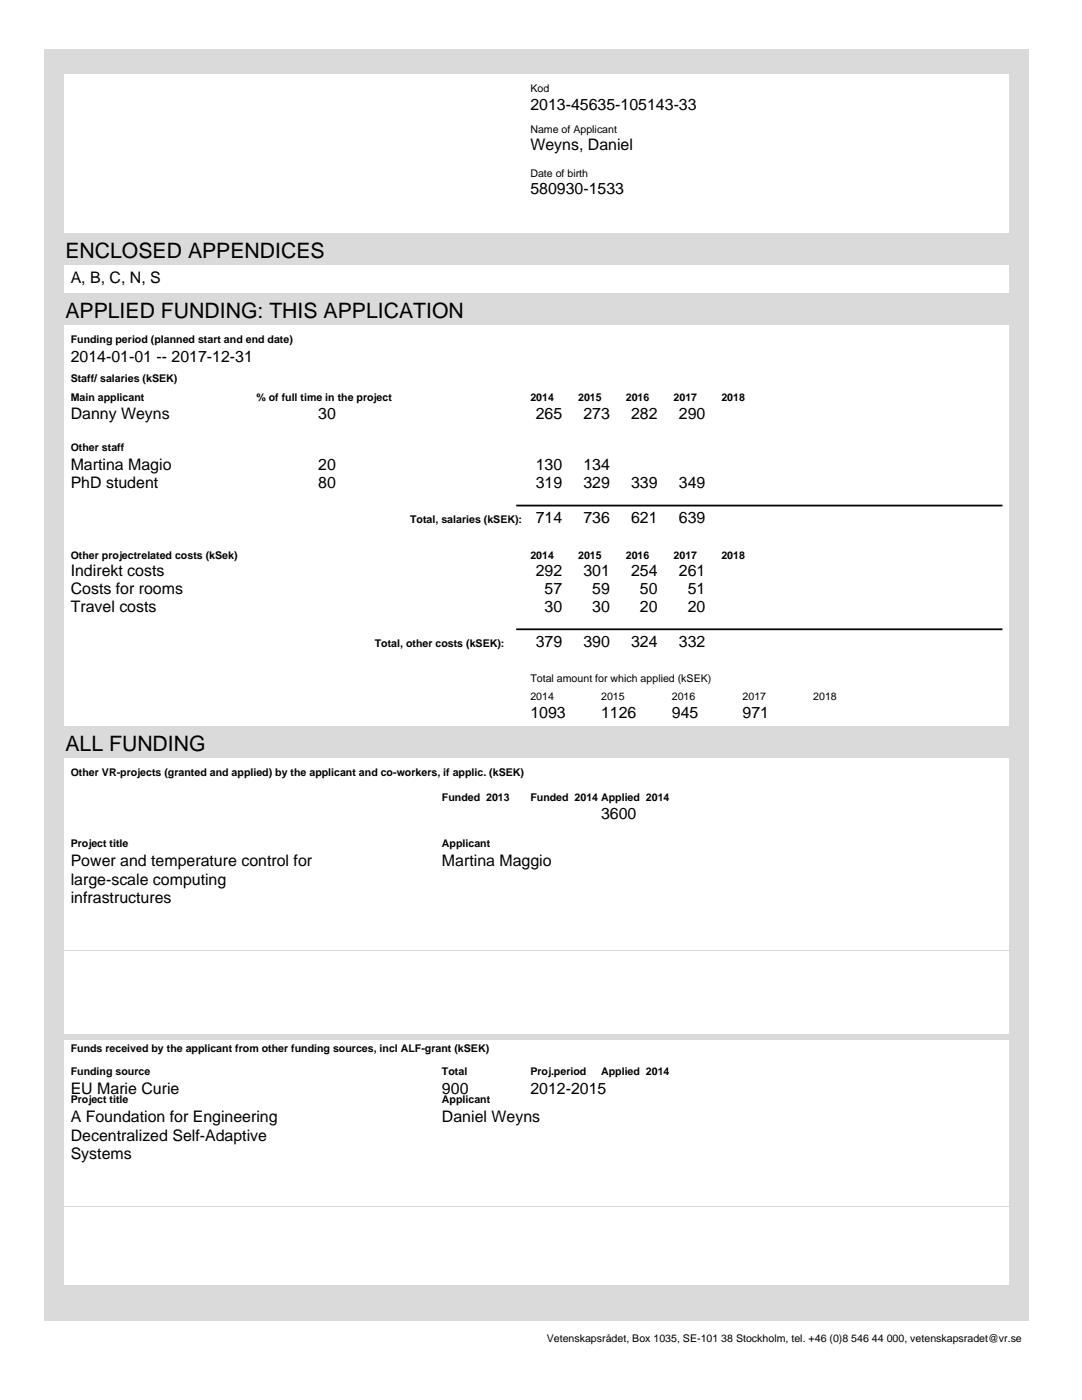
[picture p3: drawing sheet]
<svg xmlns="http://www.w3.org/2000/svg" width="216mm" height="279mm" viewBox="0 0 216 279" stroke-linecap="round" stroke-linejoin="round" font-family="sans-serif">
<defs><g id="words">
<g font-size="4.2">
<text x="13.1" y="51.5">ENCLOSED APPENDICES</text>
<text x="13.1" y="63.5">APPLIED FUNDING: THIS APPLICATION</text>
<text x="13.1" y="149.9">ALL FUNDING</text>
</g>
<g font-size="3.2">
<text x="105.8" y="21.9">2013-45635-105143-33</text>
<text x="105.8" y="30">Weyns, Daniel</text>
<text x="105.8" y="38.8">580930-1533</text>
<text x="14.1" y="56.4">A, B, C, N, S</text>
<text x="14.1" y="72.3">2014-01-01 -- 2017-12-31</text>
<text x="14.1" y="83.6">Danny Weyns</text>
<text x="63.5" y="83.6">30</text>
<text x="106.9" y="83.6">265</text>
<text x="116.4" y="83.6">273</text>
<text x="125.9" y="83.6">282</text>
<text x="135.5" y="83.6">290</text>
<text x="14.1" y="93.8">Martina Magio</text>
<text x="63.5" y="93.8">20</text>
<text x="106.9" y="93.8">130</text>
<text x="116.4" y="93.8">134</text>
<text x="14.1" y="97.4">PhD student</text>
<text x="63.5" y="97.4">80</text>
<text x="106.9" y="97.4">319</text>
<text x="116.4" y="97.4">329</text>
<text x="125.9" y="97.4">339</text>
<text x="135.5" y="97.4">349</text>
<text x="106.9" y="104.4">714</text>
<text x="116.4" y="104.4">736</text>
<text x="125.9" y="104.4">621</text>
<text x="135.5" y="104.4">639</text>
<text x="14.1" y="115">Indirekt costs</text>
<text x="14.1" y="118.5">Costs for rooms</text>
<text x="106.9" y="115">292</text>
<text x="108.7" y="118.5">57</text>
<text x="116.4" y="115">301</text>
<text x="118.2" y="118.5">59</text>
<text x="125.9" y="115">254</text>
<text x="127.7" y="118.5">50</text>
<text x="135.5" y="115">261</text>
<text x="137.2" y="118.5">51</text>
<text x="14.1" y="122.1">Travel costs</text>
<text x="108.7" y="122.1">30</text>
<text x="118.2" y="122.1">30</text>
<text x="127.7" y="122.1">20</text>
<text x="137.2" y="122.1">20</text>
<text x="106.9" y="129.1">379</text>
<text x="116.4" y="129.1">390</text>
<text x="125.9" y="129.1">324</text>
<text x="135.5" y="129.1">332</text>
<text x="105.8" y="143.2">1093</text>
<text x="119.9" y="143.2">1126</text>
<text x="134.1" y="143.2">945</text>
<text x="148.2" y="143.2">971</text>
<text x="119.9" y="163.4">3600</text>
<text x="14.1" y="172.9">Power and temperature control for</text>
<text x="88.2" y="172.9">Martina Maggio</text>
<text x="14.1" y="176.6">large-scale computing</text>
<text x="14.1" y="180.3">infrastructures</text>
<text x="14.1" y="218.3">EU Marie Curie</text>
<text x="88.2" y="218.3">900</text>
<text x="105.8" y="218.3">2012-2015</text>
<text x="14.1" y="224">A Foundation for Engineering</text>
<text x="14.1" y="227.6">Decentralized Self-Adaptive</text>
<text x="88.2" y="224">Daniel Weyns</text>
<text x="14.1" y="231.3">Systems</text>
</g>
<g font-size="2.1">
<text x="105.8" y="18.3">Kod</text>
<text x="105.8" y="26.5">Name of Applicant</text>
<text x="105.8" y="35.3">Date of birth</text>
<text x="14.1" y="68.4">Funding period (planned start and end date)</text>
<text x="14.1" y="76.2">Staff/ salaries (kSEK)</text>
<text x="14.1" y="80.1">Main applicant</text>
<text x="51.2" y="80.1">% of full time in the project</text>
<text x="105.8" y="80.1">2014</text>
<text x="115.4" y="80.1">2015</text>
<text x="124.9" y="80.1">2016</text>
<text x="134.4" y="80.1">2017</text>
<text x="143.9" y="80.1">2018</text>
<text x="14.1" y="90">Other staff</text>
<text x="81.8" y="104.4">Total, salaries (kSEK):</text>
<text x="14.1" y="111.5">Other projectrelated costs (kSek)</text>
<text x="105.8" y="111.5">2014</text>
<text x="115.4" y="111.5">2015</text>
<text x="124.9" y="111.5">2016</text>
<text x="134.4" y="111.5">2017</text>
<text x="143.9" y="111.5">2018</text>
<text x="74.8" y="129.1">Total, other costs (kSEK):</text>
<text x="105.8" y="136.2">Total amount for which applied (kSEK)</text>
<text x="105.8" y="139.7">2014</text>
<text x="119.9" y="139.7">2015</text>
<text x="134.1" y="139.7">2016</text>
<text x="148.2" y="139.7">2017</text>
<text x="162.3" y="139.7">2018</text>
<text x="14.1" y="154.9">Other VR-projects (granted and applied) by the applicant and co-workers, if applic. (kSEK)</text>
<text x="88.2" y="159.9">Funded 2013</text>
<text x="105.8" y="159.9">Funded 2014 Applied 2014</text>
<text x="14.1" y="169">Project title</text>
<text x="88.2" y="169">Applicant</text>
<text x="14.1" y="210">Funds received by the applicant from other funding sources, incl ALF-grant (kSEK)</text>
<text x="14.1" y="214.4">Funding source</text>
<text x="88.2" y="214.4">Total</text>
<text x="105.8" y="214.4">Proj.period</text>
<text x="119.9" y="214.4">Applied 2014</text>
<text x="14.1" y="220.1">Project title</text>
<text x="88.2" y="220.1">Applicant</text>
<text x="109.1" y="267.8">Vetenskapsrådet, Box 1035, SE-101 38 Stockholm, tel. +46 (0)8 546 44 000, vetenskapsradet@vr.se</text>
</g>
</g></defs>
<g fill="#dadada">
<path d="M8.8 9.9h196.5v4.9h-196.5z"/>
<path d="M8.8 256.5h195.8v7h-195.8z"/>
<path d="M8.8 14.8h3.9v248.7h-3.9z"/>
<path d="M201.4 14.8h3.9v248.7h-3.9z"/>
<path d="M12.7 46.6h190.5v6.3h-190.5z"/>
<path d="M12.7 58.6h190.5v6.3h-190.5z"/>
</g>
<path d="M103 100.9h97M103 125.6h97" fill="none" stroke="#000" stroke-width=".35"/>
<path d="M12.7 145h190.5v6.3h-190.5z" fill="#dadada"/>
<path d="M8.8 189.8h196.5" fill="none" stroke="#dadada" stroke-width=".2"/>
<path d="M8.8 206.4h196.5v1.1h-196.5z" fill="#dadada"/>
<path d="M8.8 240.8h196.5" fill="none" stroke="#dadada" stroke-width=".2"/>
<use href="#words"/>
</svg>
